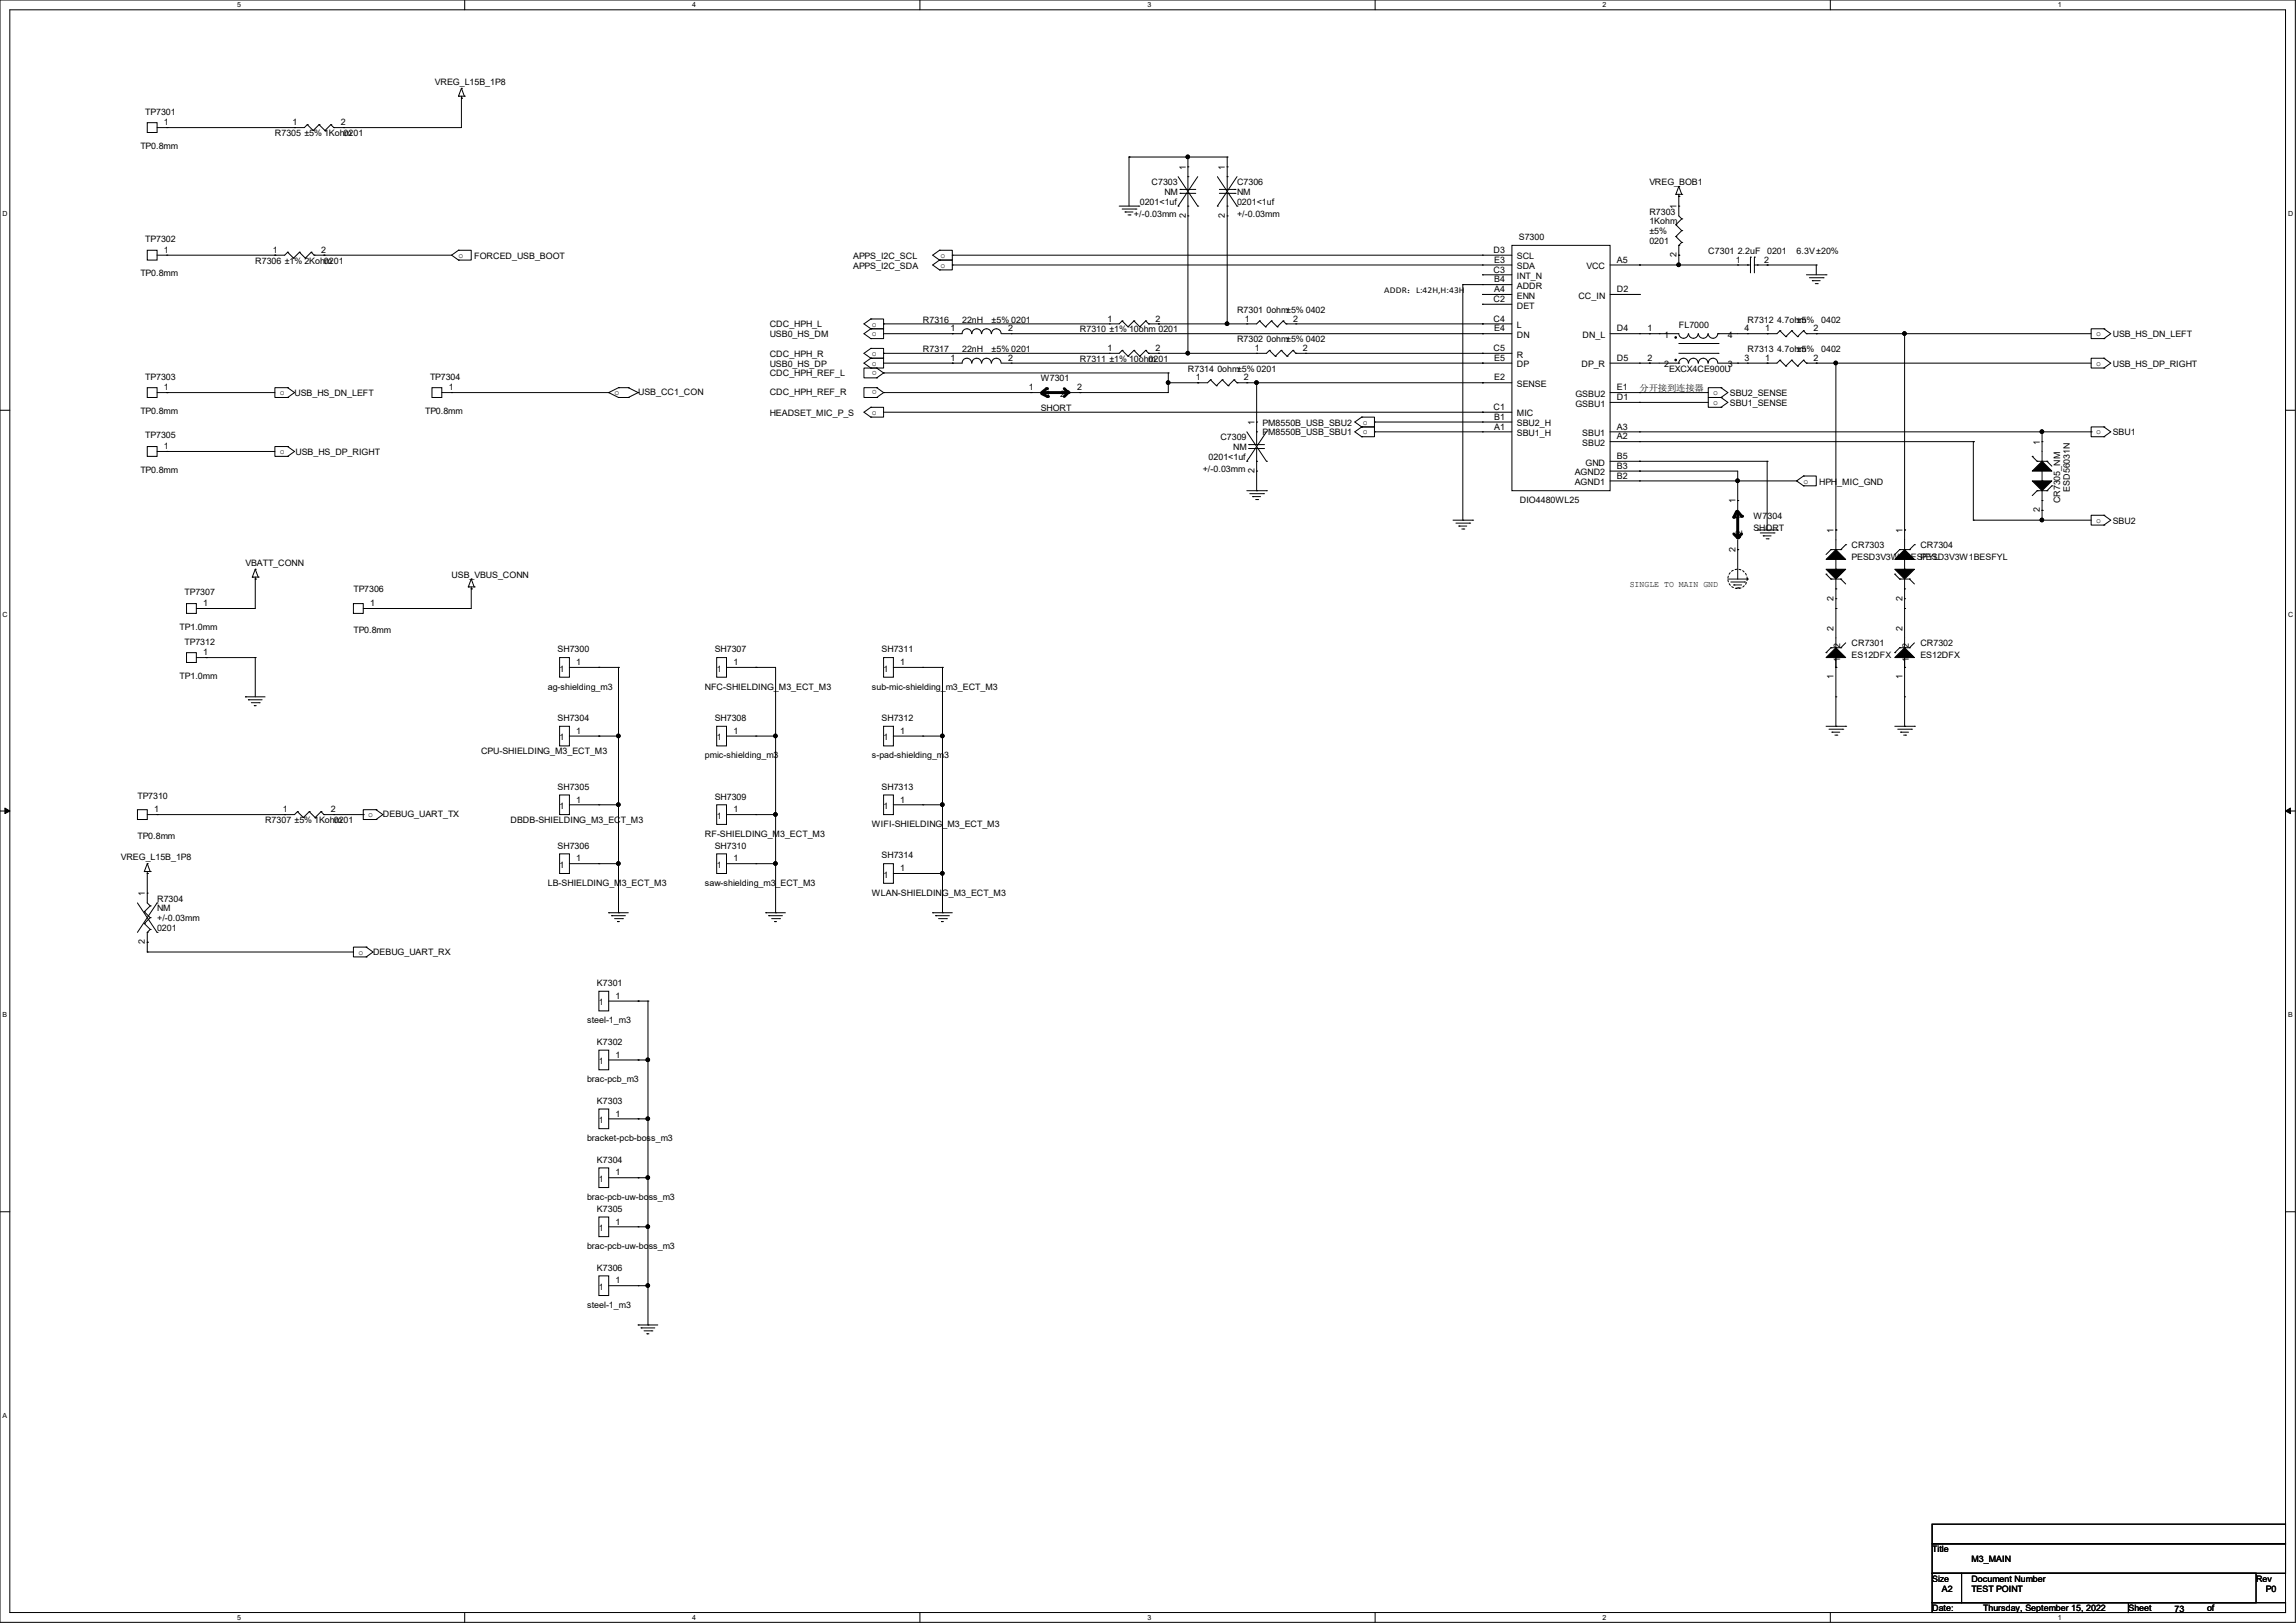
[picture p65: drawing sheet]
<svg xmlns="http://www.w3.org/2000/svg" width="297mm" height="210mm" viewBox="0 0 297 210" stroke-linecap="round" stroke-linejoin="round" font-family="sans-serif">
<defs><g id="words">
<g font-size="1.1">
<text x="56.3" y="11">VREG_L15B_1P8</text>
<text x="18.8" y="14.8">TP7301</text>
<text x="21.2" y="16.2">1</text>
<text x="35.6" y="17.6">R7305 ±5% 1Kohm</text>
<text x="37.8" y="16.2">1</text>
<text x="44.1" y="16.2">2</text>
<text x="44.4" y="17.6">0201</text>
<text x="18.2" y="19.3">TP0.8mm</text>
<text x="149" y="24">C7303</text>
<text x="153.4" y="22" transform="rotate(-90 153.4 22)">1</text>
<text x="158.5" y="22" transform="rotate(-90 158.5 22)">1</text>
<text x="160" y="24">C7306</text>
<text x="213.4" y="24">VREG_BOB1</text>
<text x="146.7" y="28">+/-0.03mm</text>
<text x="147.5" y="26.5">0201&lt;1uf</text>
<text x="150.6" y="25.2">NM</text>
<text x="153.4" y="28.2" transform="rotate(-90 153.4 28.2)">2</text>
<text x="158.5" y="28.2" transform="rotate(-90 158.5 28.2)">2</text>
<text x="160" y="25.2">NM</text>
<text x="160" y="26.5">0201&lt;1uf</text>
<text x="160" y="28">+/-0.03mm</text>
<text x="213.4" y="27.8">R7303</text>
<text x="213.4" y="29">1Kohm</text>
<text x="216.9" y="27" transform="rotate(-90 216.9 27)">1</text>
<text x="18.2" y="35.8">TP0.8mm</text>
<text x="18.8" y="31.3">TP7302</text>
<text x="21.2" y="32.7">1</text>
<text x="33" y="34.1">R7306 ±1% 2Kohm</text>
<text x="35.3" y="32.7">1</text>
<text x="41.5" y="32.7">2</text>
<text x="41.9" y="34.1">0201</text>
<text x="59.3" y="33.4">o</text>
<text x="61.3" y="33.5">FORCED_USB_BOOT</text>
<text x="110.4" y="33.5">APPS_I2C_SCL</text>
<text x="110.4" y="34.8">APPS_I2C_SDA</text>
<text x="121.7" y="33.4">o</text>
<text x="121.7" y="34.6">o</text>
<text x="193.2" y="35.3">C3</text>
<text x="193.2" y="32.7">D3</text>
<text x="193.3" y="34">E3</text>
<text x="196.2" y="33.6">SCL</text>
<text x="196.2" y="34.8">SDA</text>
<text x="196.5" y="31.1">S7300</text>
<text x="205.2" y="34.8">VCC</text>
<text x="209.2" y="34">A5</text>
<text x="213.4" y="30.3">±5%</text>
<text x="213.4" y="31.6">0201</text>
<text x="216.9" y="33.3" transform="rotate(-90 216.9 33.3)">2</text>
<text x="221" y="32.9">C7301 2.2uF</text>
<text x="224.5" y="34">1</text>
<text x="228.2" y="34">2</text>
<text x="228.6" y="32.9">0201</text>
<text x="232.4" y="32.9">6.3V±20%</text>
<text x="119.4" y="41.7">R7316</text>
<text x="124.5" y="41.7">22nH</text>
<text x="128.3" y="41.7">±5% 0201</text>
<text x="143.3" y="41.6">1</text>
<text x="149.5" y="41.6">2</text>
<text x="160" y="40.5">R7301 0ohm±5% 0402</text>
<text x="161" y="41.6">1</text>
<text x="167.3" y="41.6">2</text>
<text x="179.1" y="37.9">ADDR：L:42H,H:43H</text>
<text x="193.2" y="39.1">C2</text>
<text x="193.2" y="41.6">C4</text>
<text x="193.3" y="37.8">A4</text>
<text x="193.3" y="36.5">B4</text>
<text x="196.2" y="38.7">ENN</text>
<text x="196.2" y="37.4">ADDR</text>
<text x="196.2" y="39.9">DET</text>
<text x="196.2" y="36.1">INT_N</text>
<text x="204.2" y="38.7">CC_IN</text>
<text x="209.2" y="37.8">D2</text>
<text x="226.1" y="41.7">R7312 4.7ohm</text>
<text x="232.4" y="41.7">±5%</text>
<text x="235.6" y="41.7">0402</text>
<text x="99.6" y="42.4">CDC_HPH_L</text>
<text x="99.6" y="43.6">USB0_HS_DM</text>
<text x="99.6" y="46.2">CDC_HPH_R</text>
<text x="99.6" y="47.5">USB0_HS_DP</text>
<text x="112.8" y="42.2">o</text>
<text x="112.8" y="43.5">o</text>
<text x="112.8" y="46.1">o</text>
<text x="112.8" y="47.3">o</text>
<text x="113.4" y="48" transform="rotate(-180 113.4 48)">o</text>
<text x="119.4" y="45.6">R7317</text>
<text x="122.9" y="46.7">1</text>
<text x="122.9" y="42.9">1</text>
<text x="124.5" y="45.6">22nH</text>
<text x="128.3" y="45.6">±5% 0201</text>
<text x="130.4" y="46.7">2</text>
<text x="130.4" y="42.9">2</text>
<text x="139.7" y="46.8">R7311 ±1% 10ohm</text>
<text x="139.7" y="43">R7310 ±1% 10ohm 0201</text>
<text x="143.3" y="45.4">1</text>
<text x="148.6" y="46.8">0201</text>
<text x="149.5" y="45.4">2</text>
<text x="160" y="44.3">R7302 0ohm±5% 0402</text>
<text x="162.3" y="45.4">1</text>
<text x="168.5" y="45.4">2</text>
<text x="193.2" y="45.4">C5</text>
<text x="193.3" y="42.9">E4</text>
<text x="193.3" y="46.7">E5</text>
<text x="196.2" y="42.5">L</text>
<text x="196.2" y="46.3">R</text>
<text x="196.2" y="43.7">DN</text>
<text x="196.2" y="47.5">DP</text>
<text x="204.6" y="47.5">DP_R</text>
<text x="204.7" y="43.7">DN_L</text>
<text x="209.2" y="42.9">D4</text>
<text x="209.2" y="46.7">D5</text>
<text x="213.1" y="42.9">1</text>
<text x="213.1" y="46.7">2</text>
<text x="215.3" y="43.7">1</text>
<text x="215.3" y="47.5">2</text>
<text x="217.2" y="42.5">FL7000</text>
<text x="223.5" y="43.7">4</text>
<text x="223.5" y="47.5">3</text>
<text x="225.7" y="42.9">4</text>
<text x="225.7" y="46.7">3</text>
<text x="226.1" y="45.6">R7313 4.7ohm</text>
<text x="228.4" y="46.7">1</text>
<text x="228.4" y="42.9">1</text>
<text x="232.4" y="45.6">±5%</text>
<text x="234.6" y="46.7">2</text>
<text x="234.6" y="42.9">2</text>
<text x="235.6" y="45.6">0402</text>
<text x="271.2" y="43.5">o</text>
<text x="271.2" y="47.3">o</text>
<text x="273.3" y="43.6">USB_HS_DN_LEFT</text>
<text x="273.3" y="47.5">USB_HS_DP_RIGHT</text>
<text x="18.2" y="53.6">TP0.8mm</text>
<text x="18.8" y="49.1">TP7303</text>
<text x="21.2" y="50.5">1</text>
<text x="36.2" y="51.1">o</text>
<text x="38.1" y="51.3">USB_HS_DN_LEFT</text>
<text x="55" y="53.6">TP0.8mm</text>
<text x="55.6" y="49.1">TP7304</text>
<text x="58" y="50.5">1</text>
<text x="79.5" y="51.1">o</text>
<text x="82.6" y="51.1">USB_CC1_CON</text>
<text x="99.6" y="48.6">CDC_HPH_REF_L</text>
<text x="99.6" y="51.1">CDC_HPH_REF_R</text>
<text x="99.6" y="53.8">HEADSET_MIC_P_S</text>
<text x="112.8" y="53.7">o</text>
<text x="113.4" y="50.5" transform="rotate(-180 113.4 50.5)">o</text>
<text x="133.1" y="50.5">1</text>
<text x="134.6" y="49.4">W7301</text>
<text x="134.6" y="53.2">SHORT</text>
<text x="135.3" y="51.4">1</text>
<text x="137.2" y="51.4">2</text>
<text x="139.3" y="50.5">2</text>
<text x="153.7" y="48.1">R7314 0ohm±5% 0201</text>
<text x="154.7" y="49.2">1</text>
<text x="160.9" y="49.2">2</text>
<text x="193.2" y="53">C1</text>
<text x="193.3" y="49.2">E2</text>
<text x="196.2" y="53.9">MIC</text>
<text x="196.2" y="50.1">SENSE</text>
<text x="203.8" y="52.6">GSBU1</text>
<text x="203.8" y="51.4">GSBU2</text>
<text x="209.2" y="51.8">D1</text>
<text x="209.2" y="50.5">E1</text>
<text x="212.1" y="50.6">分开接到连接器</text>
<text x="215.9" y="48.1">EXCX4CE900U</text>
<text x="221.6" y="51.1">o</text>
<text x="221.6" y="52.4">o</text>
<text x="223.8" y="51.3">SBU2_SENSE</text>
<text x="223.8" y="52.5">SBU1_SENSE</text>
<text x="18.8" y="56.7">TP7305</text>
<text x="21.2" y="58.1">1</text>
<text x="36.2" y="58.8">o</text>
<text x="38.2" y="58.9">USB_HS_DP_RIGHT</text>
<text x="156.3" y="59.5">0201&lt;1uf</text>
<text x="157.9" y="57">C7309</text>
<text x="159.5" y="58.3">NM</text>
<text x="162.3" y="55" transform="rotate(-90 162.3 55)">1</text>
<text x="163.3" y="55.1">PM8550B_USB_SBU2</text>
<text x="163.3" y="56.3">PM8550B_USB_SBU1</text>
<text x="176.3" y="55">o</text>
<text x="176.3" y="56.2">o</text>
<text x="193.3" y="55.6">A1</text>
<text x="193.3" y="54.3">B1</text>
<text x="196.2" y="56.4">SBU1_H</text>
<text x="196.2" y="55.2">SBU2_H</text>
<text x="204.7" y="57.7">SBU2</text>
<text x="204.7" y="56.4">SBU1</text>
<text x="209.2" y="56.9">A2</text>
<text x="209.2" y="55.6">A3</text>
<text x="209.2" y="59.4">B5</text>
<text x="263.9" y="57.5" transform="rotate(-90 263.9 57.5)">1</text>
<text x="271.2" y="56.2">o</text>
<text x="273.3" y="56.3">SBU1</text>
<text x="18.2" y="61.2">TP0.8mm</text>
<text x="155.6" y="61">+/-0.03mm</text>
<text x="162.3" y="61.2" transform="rotate(-90 162.3 61.2)">2</text>
<text x="196.6" y="65.1">DIO4480WL25</text>
<text x="203.7" y="62.8">AGND1</text>
<text x="203.7" y="61.5">AGND2</text>
<text x="205.1" y="60.2">GND</text>
<text x="209.2" y="61.9">B2</text>
<text x="209.2" y="60.7">B3</text>
<text x="224.5" y="65.1" transform="rotate(-90 224.5 65.1)">1</text>
<text x="233.3" y="62.6">o</text>
<text x="235.3" y="62.7">HPH_MIC_GND</text>
<text x="266.5" y="65.1" transform="rotate(-90 266.5 65.1)">CR7305_NM</text>
<text x="267.8" y="63.6" transform="rotate(-90 267.8 63.6)">ESD56031N</text>
<text x="224.5" y="71.4" transform="rotate(-90 224.5 71.4)">2</text>
<text x="225.3" y="69.2" transform="rotate(-90 225.3 69.2)">2</text>
<text x="225.3" y="67.3" transform="rotate(-90 225.3 67.3)">1</text>
<text x="226.8" y="67.1">W7304</text>
<text x="226.8" y="68.7">SHORT</text>
<text x="237.2" y="69" transform="rotate(-90 237.2 69)">1</text>
<text x="239.5" y="71">CR7303</text>
<text x="246.1" y="69" transform="rotate(-90 246.1 69)">1</text>
<text x="248.4" y="71">CR7304</text>
<text x="263.9" y="66.3" transform="rotate(-90 263.9 66.3)">2</text>
<text x="271.2" y="67.7">o</text>
<text x="273.3" y="67.8">SBU2</text>
<text x="23.9" y="77">TP7307</text>
<text x="31.8" y="73.2">VBATT_CONN</text>
<text x="45.7" y="76.7">TP7306</text>
<text x="58.4" y="74.8">USB_VBUS_CONN</text>
<text x="210.8" y="75.9">SINGLE TO MAIN GND</text>
<text x="237.2" y="77.7" transform="rotate(-90 237.2 77.7)">2</text>
<text x="239.5" y="72.5">PESD3V3W1BESFYL</text>
<text x="246.1" y="77.7" transform="rotate(-90 246.1 77.7)">2</text>
<text x="248.4" y="72.5">PESD3V3W1BESFYL</text>
<text x="23.2" y="81.5">TP1.0mm</text>
<text x="23.9" y="83.4">TP7312</text>
<text x="26.3" y="78.4">1</text>
<text x="45.7" y="81.9">TP0.8mm</text>
<text x="47.9" y="78.4">1</text>
<text x="237.2" y="81.7" transform="rotate(-90 237.2 81.7)">2</text>
<text x="238" y="83.8" transform="rotate(-90 238 83.8)">2</text>
<text x="239.5" y="83.7">CR7301</text>
<text x="246.1" y="81.7" transform="rotate(-90 246.1 81.7)">2</text>
<text x="246.9" y="83.8" transform="rotate(-90 246.9 83.8)">2</text>
<text x="248.4" y="83.7">CR7302</text>
<text x="23.2" y="87.8">TP1.0mm</text>
<text x="26.3" y="84.8">1</text>
<text x="70.9" y="89.2">ag-shielding_m3</text>
<text x="72.1" y="84.4">SH7300</text>
<text x="72.4" y="86.9">1</text>
<text x="74.6" y="86.1">1</text>
<text x="91.2" y="89.2">NFC-SHIELDING_M3_ECT_M3</text>
<text x="92.5" y="84.4">SH7307</text>
<text x="92.7" y="86.9">1</text>
<text x="94.9" y="86.1">1</text>
<text x="112.8" y="89.2">sub-mic-shielding_m3_ECT_M3</text>
<text x="114" y="84.4">SH7311</text>
<text x="114.3" y="86.9">1</text>
<text x="116.5" y="86.1">1</text>
<text x="237.2" y="87.9" transform="rotate(-90 237.2 87.9)">1</text>
<text x="238" y="85.7" transform="rotate(-90 238 85.7)">1</text>
<text x="239.5" y="85.2">ES12DFX</text>
<text x="246.1" y="87.9" transform="rotate(-90 246.1 87.9)">1</text>
<text x="246.9" y="85.7" transform="rotate(-90 246.9 85.7)">1</text>
<text x="248.4" y="85.2">ES12DFX</text>
<text x="72.1" y="93.3">SH7304</text>
<text x="72.4" y="95.8">1</text>
<text x="74.6" y="95">1</text>
<text x="92.5" y="93.3">SH7308</text>
<text x="92.7" y="95.8">1</text>
<text x="94.9" y="95">1</text>
<text x="114" y="93.3">SH7312</text>
<text x="114.3" y="95.8">1</text>
<text x="116.5" y="95">1</text>
<text x="62.2" y="97.6">CPU-SHIELDING_M3_ECT_M3</text>
<text x="91.2" y="98.1">pmic-shielding_m3</text>
<text x="112.8" y="98.1">s-pad-shielding_m3</text>
<text x="17.8" y="103.3">TP7310</text>
<text x="19.9" y="105.1">1</text>
<text x="34.3" y="106.5">R7307 ±5% 1Kohm</text>
<text x="36.6" y="105.1">1</text>
<text x="42.8" y="105.1">2</text>
<text x="43.2" y="106.5">0201</text>
<text x="47.6" y="105.8">o</text>
<text x="49.5" y="105.8">DEBUG_UART_TX</text>
<text x="66" y="106.5">DBDB-SHIELDING_M3_ECT_M3</text>
<text x="72.1" y="102.2">SH7305</text>
<text x="72.4" y="104.7">1</text>
<text x="74.6" y="103.8">1</text>
<text x="92.5" y="103.5">SH7309</text>
<text x="92.7" y="106">1</text>
<text x="94.9" y="105.1">1</text>
<text x="112.8" y="107">WIFI-SHIELDING_M3_ECT_M3</text>
<text x="114" y="102.2">SH7313</text>
<text x="114.3" y="104.7">1</text>
<text x="116.5" y="103.8">1</text>
<text x="15.6" y="111.3">VREG_L15B_1P8</text>
<text x="17.8" y="108.5">TP0.8mm</text>
<text x="72.1" y="109.8">SH7306</text>
<text x="72.4" y="112.3">1</text>
<text x="74.6" y="111.5">1</text>
<text x="91.2" y="108.3">RF-SHIELDING_M3_ECT_M3</text>
<text x="92.5" y="109.8">SH7310</text>
<text x="92.7" y="112.3">1</text>
<text x="94.9" y="111.5">1</text>
<text x="114" y="111.1">SH7314</text>
<text x="114.3" y="113.6">1</text>
<text x="116.5" y="112.7">1</text>
<text x="18.8" y="115.9" transform="rotate(-90 18.8 115.9)">1</text>
<text x="20.3" y="116.7">R7304</text>
<text x="20.3" y="117.9">NM</text>
<text x="20.3" y="119.2">+/-0.03mm</text>
<text x="70.9" y="114.6">LB-SHIELDING_M3_ECT_M3</text>
<text x="91.2" y="114.6">saw-shielding_m3_ECT_M3</text>
<text x="112.8" y="115.9">WLAN-SHIELDING_M3_ECT_M3</text>
<text x="18.8" y="122.2" transform="rotate(-90 18.8 122.2)">2</text>
<text x="20.3" y="120.5">0201</text>
<text x="46.4" y="123.5">o</text>
<text x="48.3" y="123.5">DEBUG_UART_RX</text>
<text x="77.2" y="127.6">K7301</text>
<text x="77.5" y="130.1">1</text>
<text x="79.6" y="129.2">1</text>
<text x="75.9" y="132.4">steel-1_m3</text>
<text x="77.2" y="135.2">K7302</text>
<text x="77.5" y="137.7">1</text>
<text x="79.6" y="136.9">1</text>
<text x="75.9" y="140">brac-pcb_m3</text>
<text x="77.2" y="142.8">K7303</text>
<text x="75.9" y="147.7">bracket-pcb-boss_m3</text>
<text x="77.5" y="145.3">1</text>
<text x="79.6" y="144.5">1</text>
<text x="75.9" y="155.3">brac-pcb-uw-boss_m3</text>
<text x="77.2" y="150.5">K7304</text>
<text x="77.5" y="153">1</text>
<text x="79.6" y="152.1">1</text>
<text x="75.9" y="161.6">brac-pcb-uw-boss_m3</text>
<text x="77.2" y="156.8">K7305</text>
<text x="77.5" y="159.3">1</text>
<text x="79.6" y="158.5">1</text>
<text x="77.2" y="164.4">K7306</text>
<text x="77.5" y="166.9">1</text>
<text x="79.6" y="166.1">1</text>
<text x="75.9" y="169.3">steel-1_m3</text>
<text x="249.9" y="200.9">Title</text>
<text x="255" y="202.1">M3_MAIN</text>
<text x="249.9" y="204.7">Size</text>
<text x="249.9" y="208.5">Date:</text>
<text x="251.2" y="206">A2</text>
<text x="255" y="204.7">Document Number</text>
<text x="255" y="206">TEST POINT</text>
<text x="256.5" y="208.5">Thursday, September 15, 2022</text>
<text x="275.3" y="208.5">Sheet</text>
<text x="281.3" y="208.6">73</text>
<text x="285.5" y="208.5">of</text>
<text x="291.9" y="204.7">Rev</text>
<text x="293.1" y="206">P0</text>
</g>
<g font-size=".9">
<text x="30.7" y=".9">5</text>
<text x="89.5" y=".9">4</text>
<text x="148.4" y=".9">3</text>
<text x="207.3" y=".9">2</text>
<text x="266.2" y=".9">1</text>
<text x=".3" y="28">D</text>
<text x="296" y="28">D</text>
<text x=".3" y="79.8">C</text>
<text x="296" y="79.8">C</text>
<text x=".3" y="131.7">B</text>
<text x="296" y="131.7">B</text>
<text x=".3" y="183.5">A</text>
<text x="30.7" y="209.6">5</text>
<text x="89.5" y="209.6">4</text>
<text x="148.4" y="209.6">3</text>
<text x="207.3" y="209.6">2</text>
<text x="266.2" y="209.6">1</text>
</g>
</g></defs>
<path d="M0 0h296.9v209.9h-296.9zM1.3 1.3h294.4v207.4h-294.4z" fill="none" stroke="#000" stroke-width=".13"/>
<g fill="#fff">
<path d="M30.7 .1h.5v1h-.5z"/>
<path d="M30.7 208.8h.5v1h-.5z"/>
</g>
<path d="M60.1 0v1.3M60.1 208.7v1.2" fill="none" stroke="#000" stroke-width=".13"/>
<g fill="#fff">
<path d="M89.5 .1h.5v1h-.5z"/>
<path d="M89.5 208.8h.5v1h-.5z"/>
</g>
<path d="M119 0v1.3M119 208.7v1.2" fill="none" stroke="#000" stroke-width=".13"/>
<g fill="#fff">
<path d="M148.4 .1h.5v1h-.5z"/>
<path d="M148.4 208.8h.5v1h-.5z"/>
</g>
<path d="M177.9 0v1.3M177.9 208.7v1.2" fill="none" stroke="#000" stroke-width=".13"/>
<g fill="#fff">
<path d="M207.3 .1h.5v1h-.5z"/>
<path d="M207.3 208.8h.5v1h-.5z"/>
</g>
<path d="M236.8 0v1.3M236.8 208.7v1.2" fill="none" stroke="#000" stroke-width=".13"/>
<g fill="#fff">
<path d="M266.2 .1h.5v1h-.5z"/>
<path d="M266.2 208.8h.5v1h-.5z"/>
<path d="M.3 27.2h.7v1h-.7z"/>
<path d="M296 27.2h.6v1h-.6z"/>
<path d="M.3 79h.7v1h-.7z"/>
<path d="M296 79h.6v1h-.6z"/>
</g>
<path d="M0 53.1h1.3M295.7 53.1h1.2" fill="none" stroke="#000" stroke-width=".13"/>
<g fill="#fff">
<path d="M.3 130.9h.6v1h-.6z"/>
<path d="M296 130.9h.6v1h-.6z"/>
</g>
<path d="M0 104.9h1.3M295.7 104.9h1.2" fill="none" stroke="#000" stroke-width=".13"/>
<path d="M.6 104.6l.7 .3-.7 .4zM295.7 104.9l.6-.3v.7z" fill="#000" stroke="#000" stroke-width=".13"/>
<path d="M.3 182.7h.6v1h-.6z" fill="#fff"/>
<g fill="none" stroke="#000" stroke-width=".13">
<path d="M19 15.9h1.3v1.2h-1.3zM21.6 16.5h.1M38.1 16.5h.1M39.8 16.1h.1M39.8 16.1l-.4 .4h-19.1M39.8 16.1l.7 .8M40.5 16.9h.1M41.3 16.1h.1M41.3 16.1l-.8 .8M41.3 16.1l.7 .8M42 16.9h.1M42.8 16.1h.1"/>
<path d="M42.8 16.1l-.8 .8M42.8 16.1l.4 .4M43.2 16.5h.1M44.4 16.5h.1M59.3 12.4h.1M59.3 12.4h.8M59.7 12.7h.1M59.7 11.4h.1M59.7 12.4v4.1h-16.5M59.7 11.4l.4 1M59.7 11.4l-.4 1M60.1 12.4h.1"/>
<path d="M19 32.4h1.3v1.3h-1.3zM21.6 33h.1M35.6 33h.1M37.2 32.6h.1M37.2 32.6l-.4 .4h-16.5M37.2 32.6l.8 .8M38 33.4h.1M38.7 32.6h.1M38.7 32.6l-.7 .8M38.7 32.6l.8 .8M39.5 33.4h.1M40.3 32.6h.1"/>
<path d="M40.3 32.6l-.8 .8M40.3 32.6l.3 .4M40.6 33h.1M40.6 33h17.8M41.9 33h.1M58.4 33l.9 .7M59.3 32.4h.1M59.3 33.7h.1M59.3 32.4h1.7v1.3h-1.7M59.3 32.4l-.9 .6M121.5 32.4h.1M121.5 33.7h.1"/>
<path d="M121.5 32.4h1.7v1.3h-1.7M121.5 34.9h.1M121.5 33.7h1.7v1.2h-1.7M121.5 32.4l-.9 .6 .9 .7M121.5 33.7l-.9 .6 .9 .6M123.2 33h.1M123.2 34.3h.1M123.2 34.3h72.4M123.2 33h72.4M144.8 26.7h2.5M145.2 27.1h1.7M145.5 27.4h.1"/>
<path d="M145.5 27.4h1.1M145.9 27.8h.3M146 20.3h.1M146 20.3h12.7M146 20.3v6.4M146.2 27.8h.1M146.9 27.1h.1M147.3 26.7h.1M152.4 26.7h.1M152.4 22.9l2.5 3.8M152.7 24.5h.1M152.7 25h.1"/>
<path d="M152.7 24.5h2M152.7 25h2M153.7 22.9h.1M153.7 26.7h.1M153.7 21.6h.1M153.7 27.9h.1M153.7 20.3h.1M153.7 20.3v4.2M153.7 25v20.7M154.9 26.7h.1M154.9 22.9l-2.5 3.8M157.5 26.7h.1"/>
<path d="M157.5 22.9l2.5 3.8M157.7 24.5h2.1M157.7 25h2.1M158.7 22.9h.1M158.7 26.7h.1M158.7 21.6h.1M158.7 27.9h.1M158.7 20.3h.1M158.7 20.3v4.2M158.7 25v16.9M159.8 24.5h.1M159.8 25h.1"/>
<path d="M160 26.7h.1M160 22.9l-2.5 3.8M189.2 36.8h.1M189.2 36.8h6.4M189.2 36.8v30.5M191.8 38.1h.1M191.8 36.8h.1M191.8 39.4h.1M191.8 35.6h.1M191.8 33h.1M191.8 34.3h.1M191.8 35.6h3.8"/>
<path d="M191.8 38.1h3.8M191.8 39.4h3.8M195.6 31.7h12.7v31.8h-12.7zM208.3 38.1h3.8M208.3 34.3h18.1M212.1 34.3h.1M212.1 38.1h.1M216.8 25.1h.1M216.8 29.1h.1M216.8 30.6h.1M216.8 25.1h.8M216.8 29.1l.8 .7"/>
<path d="M216.8 30.6l.8 .8M217.2 25.4h.1M217.2 24.1h.1M217.2 31.7h.1M217.2 26.7h.1M217.2 33h.1M217.2 34.3h.1M217.2 25.1v2.8l.4 .4M217.2 31.7v2.6M217.2 24.1l-.4 1M217.2 24.1l.4 1M217.6 25.1h.1"/>
<path d="M217.6 28.3h.1M217.6 29.8h.1M217.6 31.4h.1M217.6 28.3l-.8 .8M217.6 29.8l-.8 .8M217.6 31.4l-.4 .3M224.8 34.3h.1M226.1 34.3h.1M226.4 33.3h.1M226.4 33.3v2M226.9 33.3h.1M226.9 34.3h8"/>
<path d="M226.9 33.3v2M227.3 34.3h.1M228.6 34.3h.1M233.7 35.6h2.5M234.1 35.9h1.7M234.4 36.3h.1M234.4 36.3h1.1M234.8 36.7h.3M234.9 34.3h.1M234.9 34.3v1.3M235.1 36.7h.1M235.8 35.9h.1"/>
<path d="M236.2 35.6h.1M19 50.2h1.3v1.2h-1.3zM19 57.8h1.3v1.3h-1.3zM20.3 50.8h15.3M20.3 58.4h15.3M21.6 50.8h.1M21.6 58.4h.1M37.2 50.2h.1M37.2 51.4h.1M37.2 50.2h-1.6v1.2h1.6M37.2 57.8h.1M37.2 59.1h.1"/>
<path d="M37.2 57.8h-1.6v1.3h1.6M37.2 50.2l.9 .6-.9 .6M37.2 57.8l.9 .6-.9 .7M55.9 50.2h1.2v1.2h-1.2zM57.1 50.8h21.6M58.4 50.8h.1M78.7 50.8h.1M78.7 50.8l1.3 .6M80 50.2h.1M80 51.4h.1M80 50.2h1.3M80 50.2l-1.3 .6"/>
<path d="M80 51.4h1.3M81.3 50.2h.1M81.3 51.4h.1M81.3 50.2l1.2 .6M82.5 50.8h.1M82.5 50.8l-1.2 .6M112.6 41.3h.1M112.6 42.5h.1M112.6 41.3h1.7v1.2h-1.7M112.6 43.8h.1M112.6 42.5h1.7v1.3h-1.7M112.6 45.1h.1"/>
<path d="M112.6 46.4h.1M112.6 45.1h1.7v1.3h-1.7M112.6 47.6h.1M112.6 46.4h1.7v1.2h-1.7M112.6 52.7h.1M112.6 54h.1M112.6 52.7h1.7v1.3h-1.7M112.6 41.3l-.8 .6 .8 .6M112.6 42.5l-.8 .7 .8 .6M112.6 45.1l-.8 .6 .8 .7M112.6 46.4l-.8 .6 .8 .6M112.6 52.7l-.8 .6 .8 .7"/>
<path d="M113.4 48.9h.1M113.4 47.6h.1M113.4 47.6h-1.6v1.3h1.6M113.4 51.4h.1M113.4 50.2h.1M113.4 50.2h-1.6v1.2h1.6M113.4 47.6l.9 .7M113.4 50.2l.9 .6M114.3 41.9h.1M114.3 45.7h.1M114.3 48.3h.1M114.3 50.8h.1"/>
<path d="M114.3 48.3l-.9 .6M114.3 50.8l-.9 .6M114.3 50.8h20.3M114.3 53.3h81.3M114.3 48.3h36.8M123.2 47h.1M123.2 43.2h.1M125.7 47a.61 .61 0 0 0-.6-.6 .61 .61 0 0 0-.6 .6h-10.2M125.7 43.2a.61 .61 0 0 0-.6-.7 .61 .61 0 0 0-.6 .7h-10.2M127 47a.61 .61 0 0 0-.7-.6 .61 .61 0 0 0-.6 .6M127 43.2a.61 .61 0 0 0-.7-.7 .61 .61 0 0 0-.6 .7M128.2 47a.61 .61 0 0 0-.6-.6 .61 .61 0 0 0-.6 .6"/>
<path d="M128.2 43.2a.61 .61 0 0 0-.6-.7 .61 .61 0 0 0-.6 .7M129.5 47a.61 .61 0 0 0-.6-.6 .61 .61 0 0 0-.6 .6M129.5 43.2a.61 .61 0 0 0-.6-.7 .61 .61 0 0 0-.6 .7M129.5 43.2h66.1M129.5 47h66.1M130.8 47h.1M130.8 43.2h.1M133.3 50.8h.1M139.7 50.8h.1M143.5 45.7h.1M143.5 41.9h.1M145.2 45.3h.1"/>
<path d="M145.2 41.5h.1M145.2 45.3l-.4 .4h-30.5M145.2 45.3l.7 .8M145.2 41.5l-.4 .4h-30.5M145.2 41.5l.7 .8M145.9 46.1h.1M145.9 42.3h.1M146.7 45.3h.1M146.7 41.5h.1M146.7 45.3l-.8 .8M146.7 45.3l.7 .8M146.7 41.5l-.8 .8"/>
<path d="M146.7 41.5l.7 .8M147.4 46.1h.1M147.4 42.3h.1M148.2 45.3h.1M148.2 41.5h.1M148.2 45.3l-.8 .8M148.2 45.3l.4 .4M148.2 41.5l-.8 .8M148.2 41.5l.4 .4M148.6 45.7h.1M148.6 41.9h.1M149.9 45.7h.1"/>
<path d="M149.9 41.9h.1M151.1 48.3h.1M151.1 49.5h.1M151.1 48.3v2.5h-12.7M153.7 45.7h.1M154.9 49.5h.1M156.6 49.1h.1M156.6 49.1l-.4 .4h-5.1M156.6 49.1l.8 .8M157.4 49.9h.1M158.1 49.1h.1M158.1 49.1l-.7 .8"/>
<path d="M158.1 49.1l.8 .8M158.7 41.9h.1M158.9 49.9h.1M159.6 49.1h.1M159.6 49.1l-.7 .8M159.6 49.1l.4 .4M160 49.5h.1M160 49.5h35.6M161.3 41.9h.1M161.3 59.7h.1M161.3 49.5h.1M161.3 55.9l2.5 3.8"/>
<path d="M161.5 57.5h.1M161.5 58h.1M161.5 57.5h2.1M161.5 58h2.1M162.6 45.7h.1M162.6 55.9h.1M162.6 59.7h.1M162.6 54.6h.1M162.6 49.5h.1M162.6 49.5v8M162.6 58v5.5M162.9 41.5h.1"/>
<path d="M162.9 41.5l-.3 .4h-14M162.9 41.5l.8 .8M163.7 42.3h.1M163.8 59.7h.1M163.8 55.9l-2.5 3.8M164.2 45.3h.1M164.2 45.3l-.4 .4h-15.2M164.2 45.3l.8 .8M164.5 41.5h.1M164.5 41.5l-.8 .8M164.5 41.5l.7 .8M165 46.1h.1"/>
<path d="M165.2 42.3h.1M165.7 45.3h.1M165.7 45.3l-.7 .8M165.7 45.3l.8 .8M166 41.5h.1M166 41.5l-.8 .8M166 41.5l.4 .4M166.4 41.9h.1M166.4 41.9h29.2M166.5 46.1h.1M167.3 45.3h.1M167.3 45.3l-.8 .8"/>
<path d="M167.3 45.3l.3 .4M167.6 45.7h.1M167.6 41.9h.1M167.6 45.7h28M168.9 45.7h.1M176.1 54h.1M176.1 55.2h.1M176.1 54h1.7v1.2h-1.7M176.1 56.5h.1M176.1 55.2h1.7v1.3h-1.7M176.1 54l-.8 .6 .8 .6M176.1 55.2l-.8 .7 .8 .6"/>
<path d="M177.8 54.6h.1M177.8 55.9h.1M177.8 55.9h17.8M177.8 54.6h17.8M191.8 55.9h.1M191.8 54.6h.1M191.8 53.3h.1M191.8 41.9h.1M191.8 45.7h.1M191.8 49.5h.1M191.8 43.2h.1M191.8 47h.1"/>
<path d="M208.3 50.8h12.7M208.3 55.9h62.2M208.3 57.1h47M208.3 59.7h20.3M208.3 52.1h12.7M208.3 47h8.9M212.1 57.1h.1M212.1 55.9h.1M212.1 59.7h.1M212.1 52.1h.1M212.1 43.2h.1M212.1 47h.1"/>
<path d="M212.1 50.8h.1M213.4 43.2h.1M213.4 47h.1M214.6 43.2h.1M217.2 47h.1M217.2 45.7h5M217.2 44.4h5M218.4 47a.61 .61 0 0 0-.6-.6 .61 .61 0 0 0-.6 .6M218.4 43.2a.61 .61 0 0 1-.6 .6 .61 .61 0 0 1-.6-.6h-8.9M219.7 47a.61 .61 0 0 0-.6-.6 .61 .61 0 0 0-.7 .6M219.7 43.2a.61 .61 0 0 1-.6 .6 .61 .61 0 0 1-.7-.6M220.9 47a.61 .61 0 0 0-.6-.6 .61 .61 0 0 0-.6 .6"/>
<path d="M220.9 43.2a.61 .61 0 0 1-.6 .6 .61 .61 0 0 1-.6-.6M222.2 47a.61 .61 0 0 0-.6-.6 .61 .61 0 0 0-.6 .6M222.2 43.2a.61 .61 0 0 1-.6 .6 .61 .61 0 0 1-.6-.6M222.2 43.2h.1M222.2 44.4h.1M222.2 45.7h.1M222.6 50.2h.1M222.6 51.4h.1M222.6 50.2h-1.6v1.2h1.6M222.6 52.7h.1M222.6 51.4h-1.6v1.3h1.6M222.6 50.2l.9 .6-.9 .6"/>
<path d="M222.6 51.4l.9 .7-.9 .6M224.8 47h.1M226.1 43.2h.1M226.1 47h.1M228.6 47h.1M228.6 43.2h.1M228.6 59.7h.1M228.6 59.7v8.9M230.3 46.6h.1M230.3 42.8h.1M230.3 42.8l-.4 .4h-7.7M230.3 46.6l-.4 .4h-7.7"/>
<path d="M230.3 46.6l.7 .8M230.3 42.8l.7 .8M231 47.4h.1M231 43.6h.1M231.8 46.6h.1M231.8 42.8h.1M231.8 46.6l-.8 .8M231.8 46.6l.7 .8M231.8 42.8l-.8 .8M231.8 42.8l.7 .8M232.5 47.4h.1M232.5 43.6h.1"/>
<path d="M233.3 46.6h.1M233.3 42.8h.1M233.3 46.6l-.8 .8M233.3 46.6l.4 .4M233.3 42.8l-.8 .8M233.3 42.8l.4 .4M233.7 47h.1M233.7 43.2h.1M233.7 43.2h36.8M233.7 47h36.8M234.9 47h.1M234.9 43.2h.1"/>
<path d="M237.5 47h.1M237.5 47v24.1M246.4 43.2h.1M246.4 43.2v27.9M255.3 57.1h.1M255.3 57.1v10.2M262.9 59.1h.1M262.9 59.1l.6 .6M263.5 59.7h.1M263.5 59.7h1.3M264.2 59.7h.1M264.2 57.1h.1"/>
<path d="M264.2 55.9h.1M264.2 55.9v3.8M264.8 59.7h.1M264.8 59.7l.6 .6M270.5 55.9h.1M272.2 42.5h.1M272.2 43.8h.1M272.2 42.5h-1.7v1.3h1.7M272.2 46.4h.1M272.2 47.6h.1M272.2 46.4h-1.7v1.2h1.7M272.2 55.2h.1"/>
<path d="M272.2 56.5h.1M272.2 55.2h-1.7v1.3h1.7M272.2 42.5l.8 .7-.8 .6M272.2 46.4l.8 .6-.8 .6M272.2 55.2l.8 .7-.8 .6M24.1 78.1h1.3v1.3h-1.3zM26.7 78.7h.1M32.6 74.7h.1M32.6 74.7h.8M33 74.9h.1M33 73.7h.1M33 74.7v4h-7.6"/>
<path d="M33 73.7l-.4 1M33 73.7l.4 1M33.4 74.7h.1M45.7 78.1h1.3v1.3h-1.3zM48.3 78.7h.1M60.6 75.9h.1M60.6 75.9h.7M61 76.2h.1M61 74.9h.1M61 75.9v2.8h-14M61 74.9l-.4 1M61 74.9l.3 1"/>
<path d="M61.3 75.9h.1M161.3 63.5h2.5M161.7 63.9h1.7M162.1 64.3h.1M162.1 64.3h1M162.4 64.6h.3M162.6 61h.1M162.6 63.5h.1M162.7 64.6h.1M163.4 63.9h.1M163.8 63.5h.1M188 67.3h2.5"/>
<path d="M188.3 67.7h1.8M188.7 68.1h.1M188.7 68.1h1M189.1 68.5h.3M189.2 67.3h.1M189.4 68.5h.1M190.1 67.7h.1M190.5 67.3h.1M208.3 62.2h24.1M208.3 61h16.5v5M212.1 62.2h.1M212.1 61h.1"/>
<path d="M223.5 74.9h2.6M223.9 75.3h1.8M224.3 75.7h.1M224.3 75.7h1M224.7 76.1h.2M224.8 64.8h.1M224.8 71.1h.1M224.8 62.2h.1M224.8 69.8v5.1M224.9 76.1h.1M225.7 75.3h.1M226.1 74.9h.1"/>
<path d="M227.3 68.6h2.6M227.7 69h1.8M228.1 69.3h.1M228.1 69.3h1M228.5 69.7h.2M228.7 69.7h.1M229.5 69h.1M229.9 68.6h.1M232.4 62.2h.1M232.4 62.2l.9 .7M233.3 61.6h.1M233.3 62.9h.1"/>
<path d="M233.3 61.6h1.6v1.3h-1.6M233.3 61.6l-.9 .6M236.2 74.3h.1M236.2 74.3l.7 .6M236.9 71.1h.1M236.9 74.9h.1M236.9 74.9h1.2M236.9 71.1l-.7 .7M236.9 71.1h1.2M237.5 71.1h.1M237.5 73.7h.1M237.5 76.2h.1"/>
<path d="M237.5 68.6h.1M237.5 77.5h.1M237.5 78.7h.1M237.5 72.4v1.3M237.5 74.9v8.9M238.1 71.1h.1M238.1 74.9h.1M238.1 74.9l.7 .7M238.8 70.5h.1M238.8 70.5l-.7 .6M245.1 74.3h.1M245.1 74.3l.6 .6"/>
<path d="M245.7 71.1h.1M245.7 74.9h.1M245.7 74.9h1.3M245.7 71.1h1.3M245.7 71.1l-.6 .7M246.4 71.1h.1M246.4 73.7h.1M246.4 76.2h.1M246.4 68.6h.1M246.4 77.5h.1M246.4 78.7h.1M246.4 72.4v1.3"/>
<path d="M246.4 74.9v8.9M247 71.1h.1M247 74.9h.1M247 74.9l.6 .7M247.6 70.5h.1M247.6 70.5l-.6 .6M255.3 67.3h.1M255.3 67.3h15.2M263.5 63.5h.1M263.5 63.5h1.3M263.5 63.5l-.6 .6M264.2 62.2h.1"/>
<path d="M264.2 64.8h.1M264.2 66h.1M264.2 67.3h.1M264.2 61v1.2M264.2 63.5v3.8M264.8 63.5h.1M265.4 62.9h.1M265.4 62.9l-.6 .6M272.2 66.7h.1M272.2 67.9h.1M272.2 66.7h-1.7v1.2h1.7M272.2 66.7l.8 .6-.8 .6"/>
<path d="M24.1 84.5h1.3v1.2h-1.3zM25.4 85.1h7.6M26.7 85.1h.1M31.7 90.2h.1M31.7 90.2h2.6M32.1 90.6h.1M32.1 90.6h1.8M32.5 90.9h1M32.9 91.3h.1M32.9 91.3h.2M33 85.1h.1M33 85.1v5.1"/>
<path d="M33.5 90.9h.1M72.4 94h1.3v2.5h-1.3zM72.4 85.1h1.3v2.5h-1.3zM73.7 86.4h6.3M73.7 95.2h6.3M77.5 95.2h.1M77.5 86.4h.1M80 86.4h.1M80 86.4v31.7M92.7 94h1.3v2.5h-1.3zM92.7 85.1h1.3v2.5h-1.3zM94 86.4h6.3v31.7"/>
<path d="M94 95.2h6.3M97.8 95.2h.1M97.8 86.4h.1M100.3 95.2h.1M114.3 85.1h1.3v2.5h-1.3zM114.3 94h1.3v2.5h-1.3zM115.6 86.4h6.3M115.6 95.2h6.3M119.4 86.4h.1M119.4 95.2h.1M121.9 95.2h.1M121.9 86.4h.1"/>
<path d="M121.9 86.4v31.7M236.2 84.5h.1M236.2 94h2.6M236.6 94.4h1.8M236.9 83.8h.1M236.9 83.8h1.2M236.9 83.8l-.7 .7M237 94.7h.1M237 94.7h1M237.4 95.1h.2M237.5 83.8h.1M237.5 86.4h.1"/>
<path d="M237.5 90.2h.1M237.5 94h.1M237.5 85.1v8.9M237.6 95.1h.1M238.1 83.8h.1M238.4 94.4h.1M238.8 94h.1M238.8 83.2l-.7 .6M245.1 84.5h.1M245.1 94h2.5M245.5 94.4h1.8M245.7 83.8h.1"/>
<path d="M245.7 83.8h1.3M245.7 83.8l-.6 .7M245.9 94.7h.1M245.9 94.7h1M246.3 95.1h.2M246.4 83.8h.1M246.4 86.4h.1M246.4 90.2h.1M246.4 94h.1M246.4 85.1v8.9M246.5 95.1h.1M247 83.8h.1"/>
<path d="M247.3 94.4h.1M247.6 94h.1M247.6 83.2l-.6 .6M17.8 104.8h1.2v1.2h-1.2zM17.8 116.8l2.5 3.8M18.7 112.8h.1M18.7 118h.1M18.7 119.5h.1M18.7 112.8h.7M18.7 118l.7 .7M18.7 119.5l.7 .8M19 113h.1"/>
<path d="M19 111.8h.1M19 115.6h.1M19 112.8v4l.4 .4M19 111.8l.4 1M19 111.8l-.3 1M19.4 112.8h.1M19.4 117.2h.1M19.4 118.7h.1M19.4 117.2l-.7 .8M19.4 118.7l-.7 .8M20.3 105.4h.1M20.3 116.8h.1"/>
<path d="M20.3 116.8l-2.5 3.8M36.8 105.4h.1M38.5 105h.1M38.5 105l-.4 .4h-19.1M38.5 105l.7 .8M39.2 105.8h.1M40 105h.1M40 105l-.8 .8M40 105l.8 .8M40.8 105.8h.1M41.5 105h.1M41.5 105l-.7 .8"/>
<path d="M41.5 105l.4 .4M41.9 105.4h.1M41.9 105.4h5.1M43.2 105.4h.1M47 105.4h.1M48.6 104.8h.1M48.6 106h.1M48.6 104.8h-1.6v1.2h1.6M48.6 104.8l.9 .6-.9 .6M72.4 110.5h1.3v2.5h-1.3zM72.4 102.9h1.3v2.5h-1.3zM73.7 111.8h6.3"/>
<path d="M73.7 104.1h6.3M77.5 111.8h.1M77.5 104.1h.1M78.7 118.1h.1M78.7 118.1h2.6M79.1 118.5h.1M79.1 118.5h1.8M79.5 118.9h1M79.9 119.3h.1M79.9 119.3h.2M80 104.1h.1M80 111.8h.1"/>
<path d="M80 118.1h.1M80.5 118.9h.1M92.7 110.5h1.3v2.5h-1.3zM92.7 104.1h1.3v2.6h-1.3zM94 111.8h6.3M94 105.4h6.3M97.8 111.8h.1M97.8 105.4h.1M99.1 118.1h.1M99.1 118.1h2.5M99.4 118.5h.1M99.4 118.5h1.8"/>
<path d="M99.8 118.9h1M100.2 119.3h.1M100.2 119.3h.3M100.3 105.4h.1M100.3 111.8h.1M100.3 118.1h.1M100.8 118.9h.1M114.3 111.8h1.3v2.5h-1.3zM114.3 102.9h1.3v2.5h-1.3zM115.6 113h6.3M115.6 104.1h6.3M119.4 113h.1"/>
<path d="M119.4 104.1h.1M120.6 118.1h.1M120.6 118.1h2.6M121 118.5h.1M121 118.5h1.8M121.4 118.9h1M121.8 119.3h.1M121.8 119.3h.2M121.9 104.1h.1M121.9 113h.1M121.9 118.1h.1M122.4 118.9h.1"/>
<path d="M19 120.6h.1M19 121.9h.1M19 123.2h.1M19 120.6v2.6M19 123.2h26.7M19.4 120.3h.1M19.4 120.3l-.4 .3M20.3 120.6h.1M47.4 122.6h.1M47.4 123.8h.1M47.4 122.6h-1.7v1.2h1.7M47.4 122.6l.9 .6-.9 .6"/>
<path d="M77.5 128.3h1.2v2.5h-1.2zM77.5 135.9h1.2v2.5h-1.2zM78.7 129.5h5.1M78.7 137.2h5.1M82.5 129.5h.1M82.5 137.2h.1M83.8 129.5h.1M83.8 137.2h.1M83.8 129.5v41.9M0 156.8h1.3M77.5 143.5h1.2v2.5h-1.2zM77.5 151.1h1.2v2.6h-1.2z"/>
<path d="M77.5 157.5h1.2v2.5h-1.2zM78.7 144.8h5.1M78.7 152.4h5.1M78.7 158.7h5.1M82.5 144.8h.1M82.5 152.4h.1M82.5 158.7h.1M83.8 144.8h.1M83.8 158.7h.1M295.7 156.8h1.2M77.5 165.1h1.2v2.5h-1.2zM78.7 166.4h5.1"/>
<path d="M82.5 171.4h.1M82.5 166.4h.1M82.5 171.4h2.6M82.9 171.8h.1M82.9 171.8h1.8M83.3 172.2h1M83.7 172.6h.1M83.7 172.6h.2M83.8 166.4h.1M83.8 171.4h.1M84.3 172.2h.1M249.9 197.2h45.8v2.6h-45.8z"/>
<path d="M249.9 199.8h45.8v3.8h-45.8zM249.9 203.6h3.8v3.8h-3.8zM249.9 207.4h25.4v1.3h-25.4zM253.7 203.6h38.1v3.8h-38.1zM275.3 207.4h20.4v1.3h-20.4z"/>
</g>
<circle cx="224.8" cy="74.9" r="1.25" fill="none" stroke="#000" stroke-width=".13" stroke-dasharray=".3 .3"/>
<path d="M134.7 50.9l.8 .4M135 50.8h2.8M135.4 50.3l-.7 .5M137.7 50.3l.3 .4M138.2 50.8l-.5 .5M224.3 69.1l.5 .5M224.7 66.2l-.4 .7M224.8 66.4v2.8M224.8 66.2l.5 .6M225.3 69.1l-.4 .4" fill="none" stroke="#000" stroke-width=".38"/>
<g fill="#000">
<circle cx="135.4" cy="50.3" r=".19"/>
<circle cx="135.5" cy="51.3" r=".19"/>
<circle cx="137.8" cy="50.8" r=".19"/>
<circle cx="138" cy="50.7" r=".19"/>
<circle cx="138.2" cy="50.8" r=".19"/>
<circle cx="224.3" cy="66.9" r=".19"/>
<circle cx="224.8" cy="69.2" r=".19"/>
<circle cx="224.8" cy="69.6" r=".19"/>
<circle cx="224.9" cy="69.5" r=".19"/>
<circle cx="225.3" cy="66.8" r=".19"/>
</g>
<g fill="#000" stroke="#000" stroke-width=".13">
<path d="M237.5 71.1l1.3 1.3h-2.6zM236.2 73.7h2.6l-1.3 1.2zM246.4 71.1l1.2 1.3h-2.5zM245.1 73.7h2.5l-1.2 1.2zM262.9 62.2h2.5l-1.2 1.3zM262.9 61l1.3-1.3 1.2 1.3zM237.5 83.8l1.3 1.3h-2.6zM246.4 83.8l1.2 1.3h-2.5z"/>
<circle cx="153.6" cy="20.3" r=".23"/>
<circle cx="217.1" cy="34.3" r=".23"/>
<circle cx="151.1" cy="49.5" r=".23"/>
<circle cx="153.6" cy="45.7" r=".23"/>
<circle cx="158.7" cy="41.9" r=".23"/>
<circle cx="162.5" cy="49.5" r=".23"/>
<circle cx="216.8" cy="43.7" r=".11"/>
<circle cx="216.8" cy="46.6" r=".11"/>
<circle cx="237.5" cy="47" r=".23"/>
<circle cx="246.4" cy="43.2" r=".23"/>
<circle cx="264.1" cy="55.9" r=".23"/>
<circle cx="224.8" cy="62.2" r=".23"/>
<circle cx="264.1" cy="67.3" r=".23"/>
<circle cx="80" cy="95.2" r=".23"/>
<circle cx="100.3" cy="95.2" r=".23"/>
<circle cx="121.9" cy="95.2" r=".23"/>
<circle cx="80" cy="104.1" r=".23"/>
<circle cx="80" cy="111.7" r=".23"/>
<circle cx="100.3" cy="105.4" r=".23"/>
<circle cx="100.3" cy="111.7" r=".23"/>
<circle cx="121.9" cy="113" r=".23"/>
<circle cx="121.9" cy="104.1" r=".23"/>
<circle cx="83.8" cy="137.1" r=".23"/>
<circle cx="83.8" cy="144.8" r=".23"/>
<circle cx="83.8" cy="152.4" r=".23"/>
<circle cx="83.8" cy="158.7" r=".23"/>
<circle cx="83.8" cy="166.3" r=".23"/>
</g>
<use href="#words"/>
</svg>
